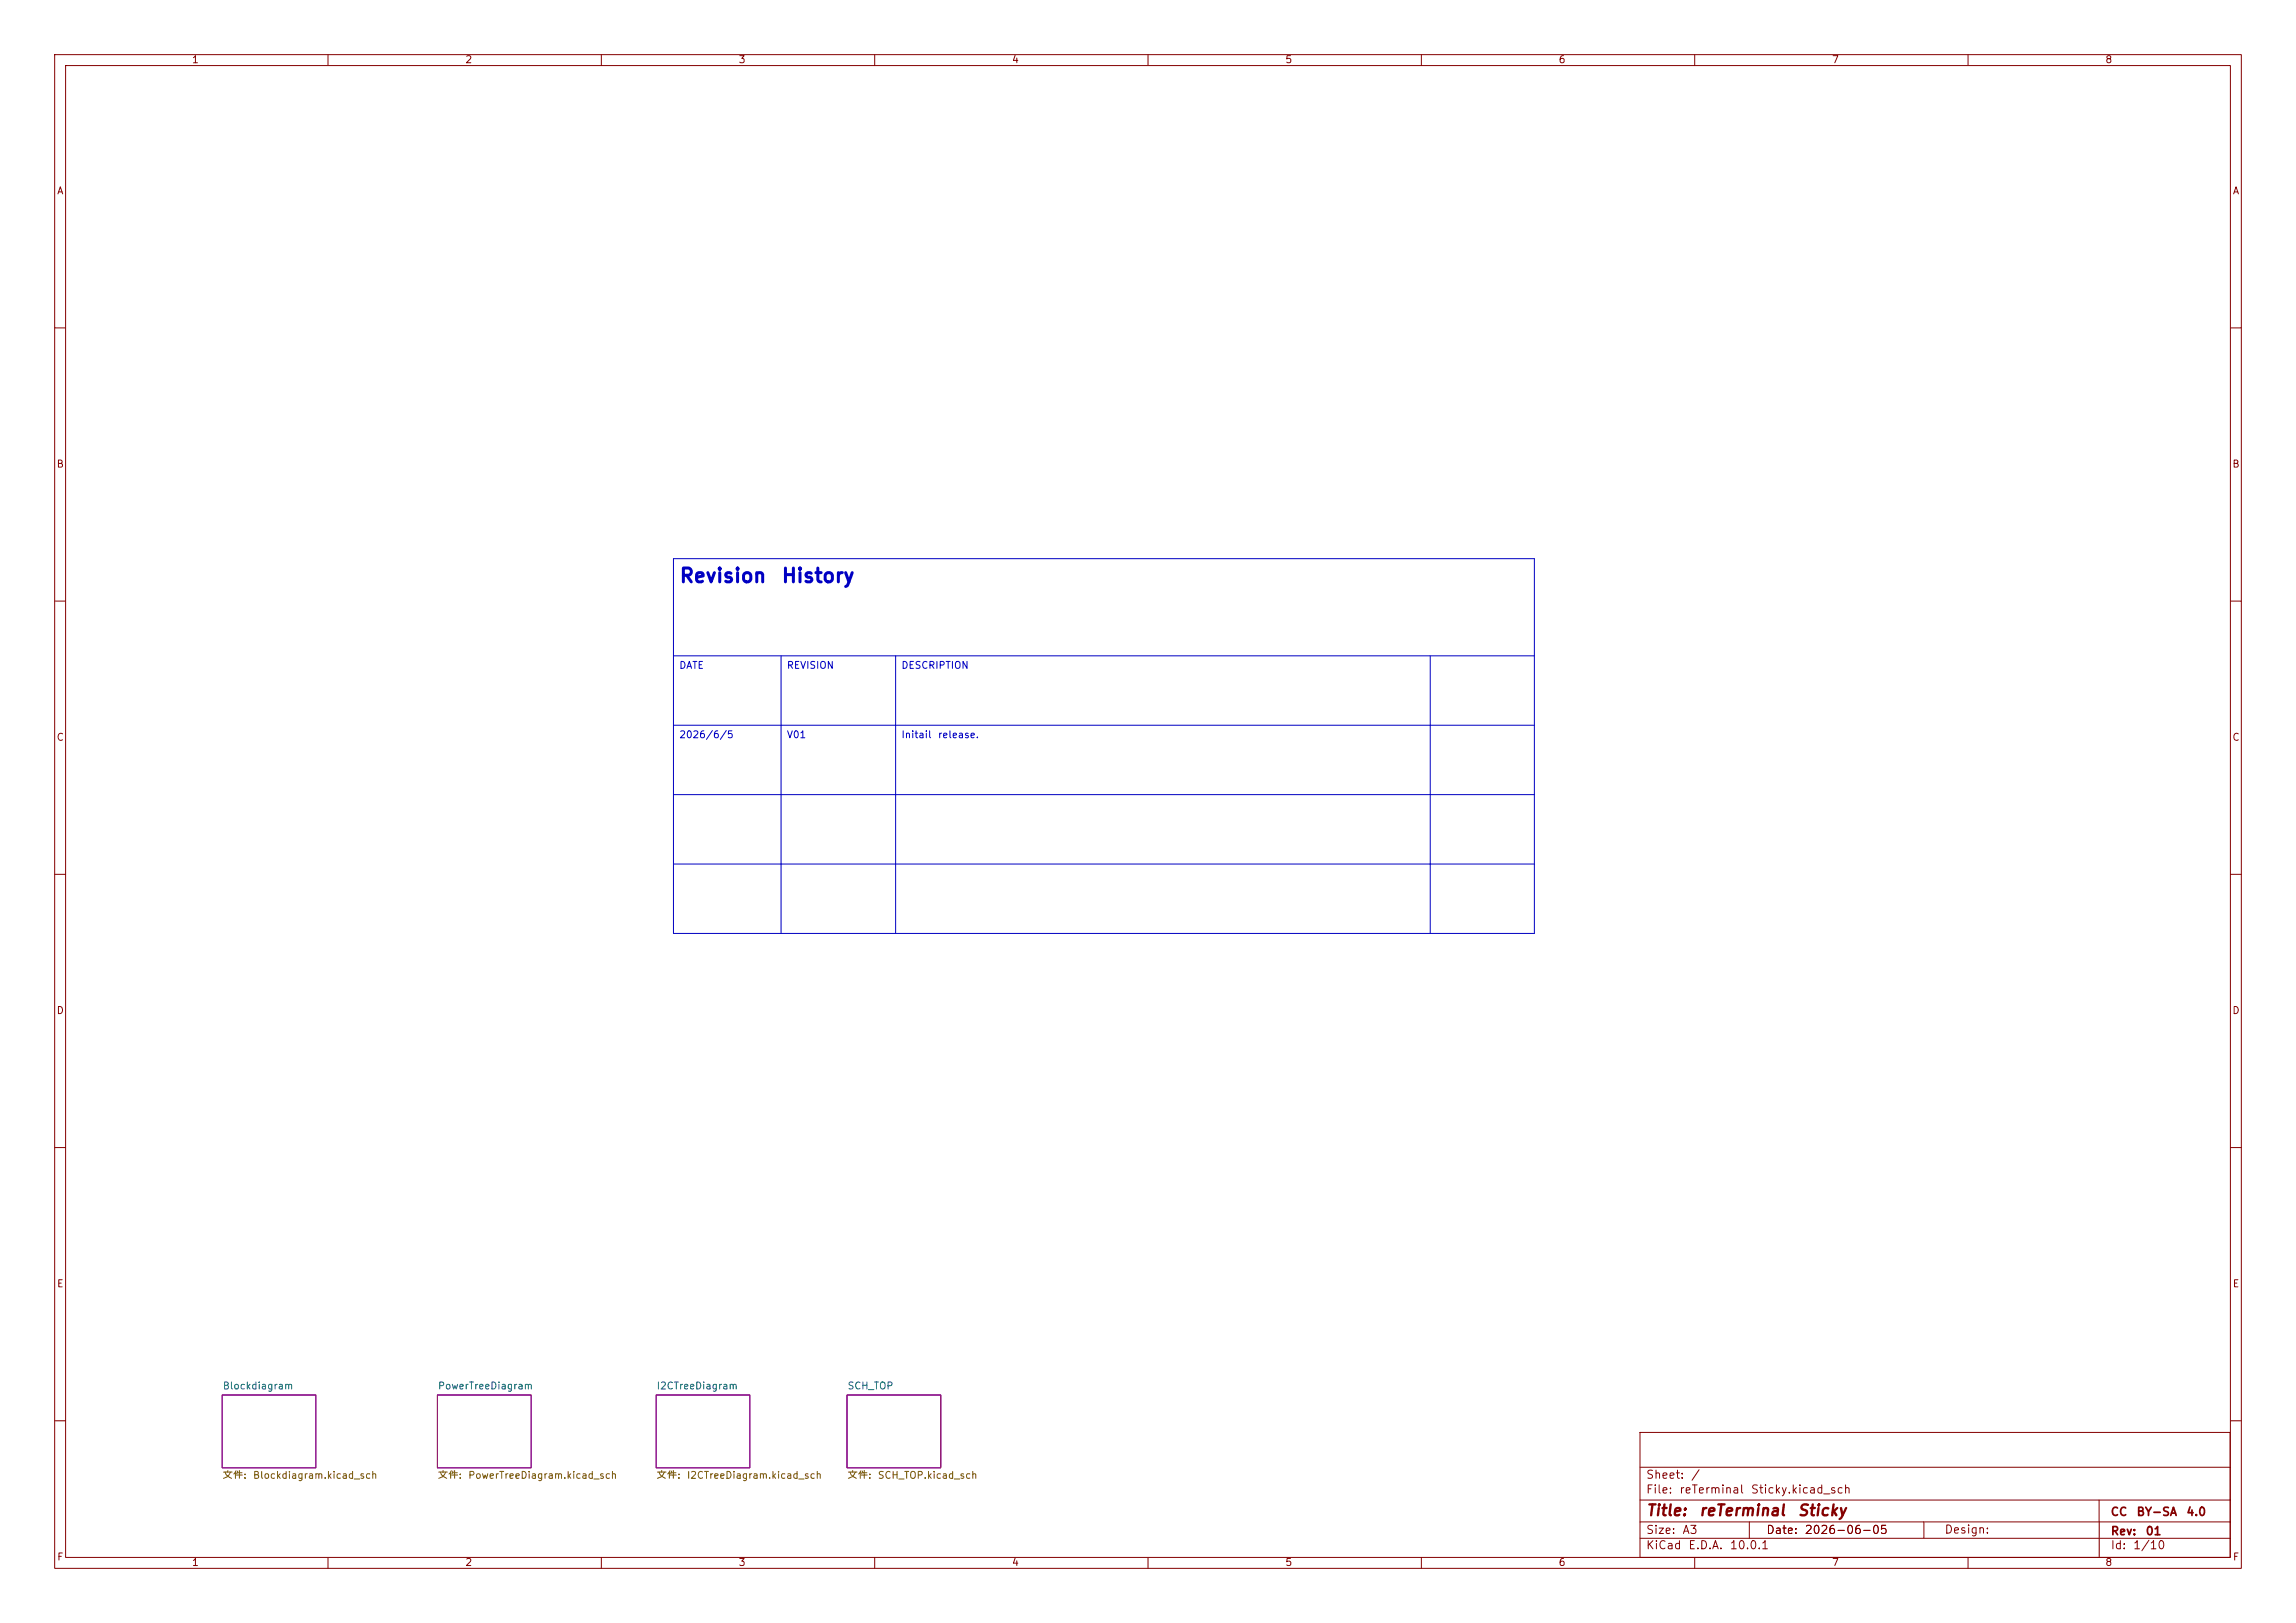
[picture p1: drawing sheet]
<svg xmlns="http://www.w3.org/2000/svg" width="420mm" height="297mm" viewBox="0 0 420 297" stroke-linecap="round" stroke-linejoin="round" font-family="sans-serif">
<defs><g id="words">
<g font-size="2.5" fill="#0000c2">
<text x="124.1" y="107.3">Revision</text>
<text x="142.8" y="107.3">History</text>
</g>
<g font-size="2" fill="#840000">
<text x="301" y="277.9">Title:</text>
<text x="310.6" y="277.9">reTerminal</text>
<text x="328.7" y="277.9">Sticky</text>
</g>
<g font-size="1.5" fill="#840000">
<text x="301" y="273.7">File:</text>
<text x="301" y="271">Sheet:</text>
<text x="307.1" y="273.7">reTerminal</text>
<text x="309.2" y="271">/</text>
<text x="320.2" y="273.7">Sticky.kicad_sch</text>
<text x="301" y="281.1">Size:</text>
<text x="307.6" y="281.1">A3</text>
<text x="323" y="281.1">Date:</text>
<text x="330" y="281.1">2026-06-05</text>
<text x="355.6" y="281">Design:</text>
<text x="386" y="277.8">CC</text>
<text x="386" y="281.3">Rev:</text>
<text x="390.7" y="277.8">BY-SA</text>
<text x="392.4" y="281.3">01</text>
<text x="399.8" y="277.8">4.0</text>
<text x="301" y="283.9">KiCad</text>
<text x="308.7" y="283.9">E.D.A.</text>
<text x="316.3" y="283.9">10.0.1</text>
<text x="386" y="283.9">Id:</text>
<text x="390.1" y="283.9">1/10</text>
</g>
<g font-size="1.3" fill="#840000">
<text x="35" y="11.9">1</text>
<text x="85" y="11.9">2</text>
<text x="135" y="11.9">3</text>
<text x="185" y="11.9">4</text>
<text x="235" y="11.9">5</text>
<text x="285" y="11.9">6</text>
<text x="335" y="11.9">7</text>
<text x="385" y="11.9">8</text>
<text x="10.3" y="35.9">A</text>
<text x="408.3" y="35.9">A</text>
<text x="10.3" y="85.9">B</text>
<text x="408.2" y="85.9">B</text>
<text x="10.3" y="135.9">C</text>
<text x="408.2" y="135.9">C</text>
<text x="10.3" y="185.9">D</text>
<text x="408.2" y="185.9">D</text>
<text x="10.3" y="235.9">E</text>
<text x="408.3" y="235.9">E</text>
<text x="10.3" y="285.9">F</text>
<text x="35" y="286.9">1</text>
<text x="85" y="286.9">2</text>
<text x="135" y="286.9">3</text>
<text x="185" y="286.9">4</text>
<text x="235" y="286.9">5</text>
<text x="285" y="286.9">6</text>
<text x="335" y="286.9">7</text>
<text x="385" y="286.9">8</text>
<text x="408.3" y="285.9">F</text>
</g>
<g font-size="1.3" fill="#0000c2">
<text x="124.1" y="122.7">DATE</text>
<text x="143.8" y="122.7">REVISION</text>
<text x="164.8" y="122.7">DESCRIPTION</text>
<text x="124.1" y="135.4">2026/6/5</text>
<text x="143.8" y="135.4">V01</text>
<text x="164.8" y="135.4">Initail</text>
<text x="171.5" y="135.4">release.</text>
</g>
<g font-size="1.3" fill="#006464">
<text x="40.6" y="254.6">Blockdiagram</text>
<text x="80" y="254.6">PowerTreeDiagram</text>
<text x="120" y="254.6">I2CTreeDiagram</text>
<text x="154.9" y="254.6">SCH_TOP</text>
</g>
<g font-size="1.3" fill="#725600">
<text x="40.6" y="270.9">文件:</text>
<text x="46.2" y="270.9">Blockdiagram.kicad_sch</text>
<text x="80" y="270.9">文件:</text>
<text x="85.5" y="270.9">PowerTreeDiagram.kicad_sch</text>
<text x="120" y="270.9">文件:</text>
<text x="125.5" y="270.9">I2CTreeDiagram.kicad_sch</text>
<text x="154.9" y="270.9">文件:</text>
<text x="160.5" y="270.9">SCH_TOP.kicad_sch</text>
</g>
</g></defs>
<g fill="none" stroke="#840000" stroke-width=".18">
<path d="M10 10h400v277h-400zM12 12h396v273h-396zM60 10v2M110 10v2M160 10v2M210 10v2M260 10v2M310 10v2M360 10v2M10 60h2M408 60h2M10 110h2"/>
<path d="M408 110h2M10 160h2M408 160h2M10 210h2M408 210h2M10 260h2M300 262.1h107.9v22.9h-107.9zM300 278.5h108M300 274.5h108M300 268.5h108M320 278.5v3M351.9 278.5v2.9"/>
<path d="M384 274.5v10.5M408 260h2M60 285v2M110 285v2M160 285v2M210 285v2M260 285v2M300 281.5h108M310 285v2M360 285v2"/>
</g>
<path d="M40.6 255.3h17.2v13.3h-17.2zM80 255.3h17.2v13.3h-17.2zM120 255.3h17.2v13.3h-17.2zM154.9 255.3h17.2v13.3h-17.2z" fill="none" stroke="#840084" stroke-width=".18"/>
<path d="M123.2 102.2h157.5v68.6h-157.5zM123.2 120h157.5M123.2 132.7h157.5M142.9 120v50.8M163.8 120v50.8M261.6 120v50.8M123.2 145.4h157.5M123.2 158.1h157.5" fill="none" stroke="#0000c2" stroke-width=".18"/>
<use href="#words"/>
</svg>
